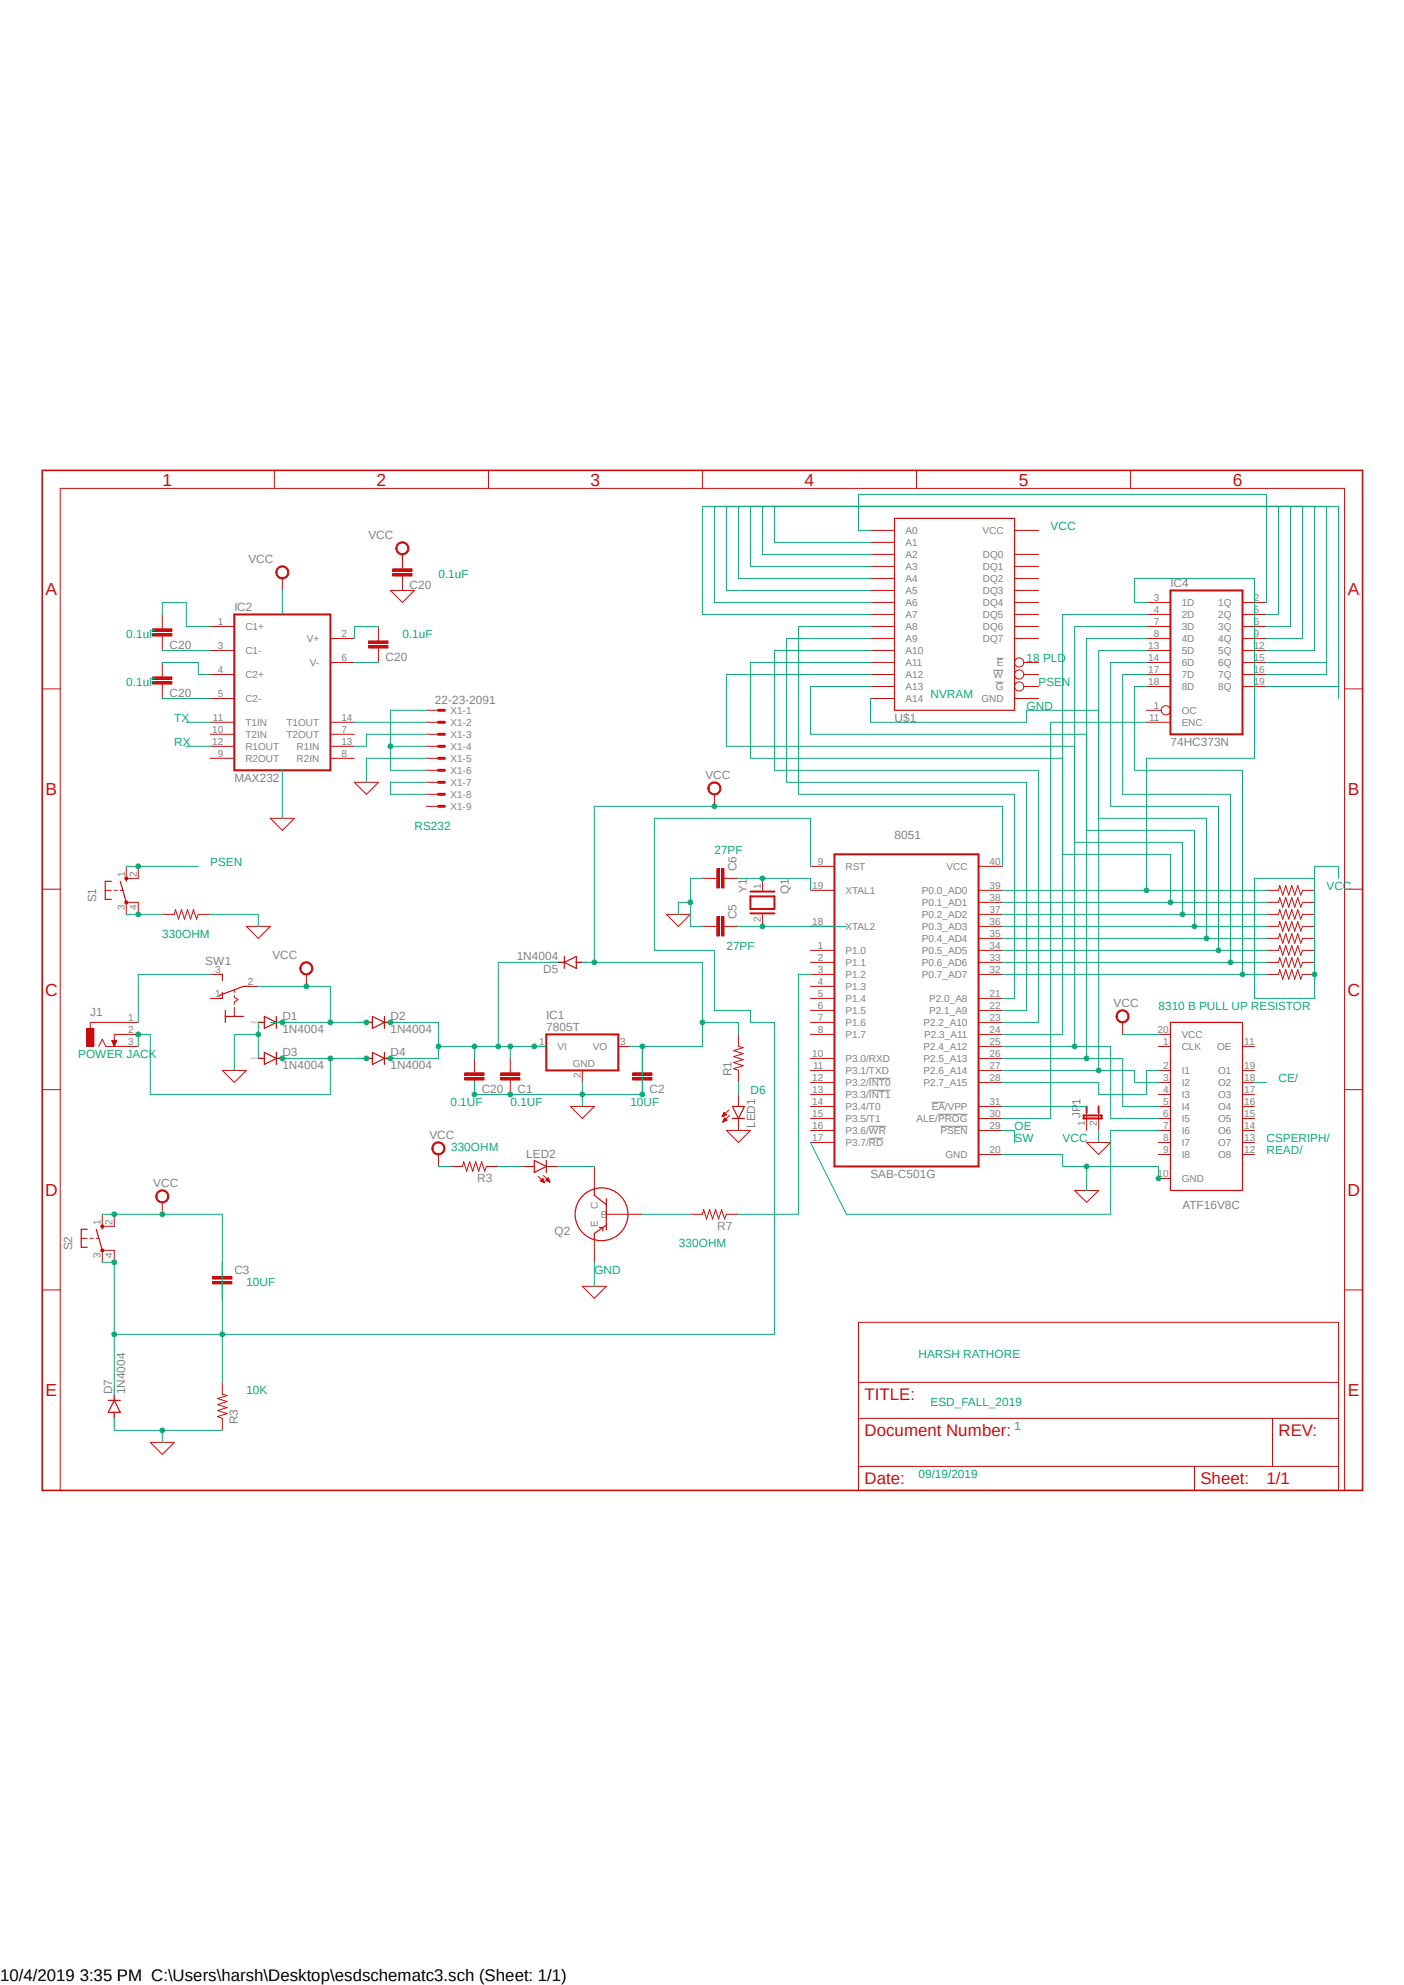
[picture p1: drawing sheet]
<svg xmlns="http://www.w3.org/2000/svg" width="297mm" height="420mm" viewBox="0 0 297 420" stroke-linecap="round" stroke-linejoin="round" font-family="sans-serif">
<defs><g id="words">
<g font-size="3.7" fill="#c90d0c">
<text x="34.4" y="102.7">1</text>
<text x="79.7" y="102.7">2</text>
<text x="124.9" y="102.7">3</text>
<text x="170.2" y="102.7">4</text>
<text x="215.5" y="102.7">5</text>
<text x="260.8" y="102.7">6</text>
<text x="9.6" y="125.9">A</text>
<text x="285.1" y="125.9">A</text>
<text x="9.6" y="168.2">B</text>
<text x="285.1" y="168.2">B</text>
<text x="9.5" y="210.6">C</text>
<text x="285" y="210.6">C</text>
<text x="9.5" y="253.1">D</text>
<text x="285" y="253.1">D</text>
<text x="9.6" y="295.4">E</text>
<text x="285.1" y="295.4">E</text>
</g>
<g font-size="3.6" fill="#c90d0c">
<text x="182.9" y="296.3">TITLE:</text>
<text x="182.9" y="303.9">Document Number:</text>
<text x="270.5" y="303.9">REV:</text>
<text x="182.9" y="314.1">Date:</text>
<text x="254" y="314.1">Sheet:</text>
<text x="267.9" y="314.1">1/1</text>
</g>
<text font-size="3.6" x="0" y="419.1">10/4/2019 3:35 PM C:\Users\harsh\Desktop\esdschematc3.sch (Sheet: 1/1)</text>
<g font-size="2.5" fill="#0dab76">
<text x="222.3" y="112.2">VCC</text>
<text x="92.8" y="122.4">0.1uF</text>
<text x="26.7" y="135.1">0.1uF</text>
<text x="85.1" y="135.1">0.1uF</text>
<text x="217.2" y="140.2">18 PLD</text>
<text x="26.7" y="145.2">0.1uF</text>
<text x="196.9" y="147.8">NVRAM</text>
<text x="219.7" y="145.2">PSEN</text>
<text x="36.9" y="152.8">TX</text>
<text x="217.2" y="150.3">GND</text>
<text x="36.9" y="157.9">RX</text>
<text x="87.7" y="175.7">RS232</text>
<text x="44.5" y="183.3">PSEN</text>
<text x="151.1" y="180.8">27PF</text>
<text x="280.6" y="188.4">VCC</text>
<text x="34.3" y="198.5">330OHM</text>
<text x="153.7" y="201.1">27PF</text>
<text x="245.1" y="213.8">8310 B PULL UP RESISTOR</text>
<text x="16.6" y="223.9">POWER JACK</text>
<text x="158.8" y="231.6">D6</text>
<text x="270.5" y="229">CE/</text>
<text x="95.3" y="234.1">0.1UF</text>
<text x="108" y="234.1">0.1UF</text>
<text x="133.4" y="234.1">10UF</text>
<text x="214.6" y="239.2">OE</text>
<text x="95.4" y="243.5">330OHM</text>
<text x="214.6" y="241.7">SW</text>
<text x="224.8" y="241.7">VCC</text>
<text x="267.9" y="244.3">READ/</text>
<text x="267.9" y="241.7">CSPERIPH/</text>
<text x="143.6" y="263.8">330OHM</text>
<text x="125.7" y="269.6">GND</text>
<text x="52.1" y="272.2">10UF</text>
<text x="194.3" y="287.4">HARSH RATHORE</text>
<text x="52.1" y="295">10K</text>
<text x="196.9" y="297.6">ESD_FALL_2019</text>
<text x="214.6" y="302.6">1</text>
<text x="194.3" y="312.8">09/19/2019</text>
</g>
<g font-size="2.5" fill="#808080">
<text x="52.5" y="119.2">VCC</text>
<text x="77.9" y="114.1">VCC</text>
<text x="86.7" y="124.5">C20</text>
<text x="247.6" y="124.3">IC4</text>
<text x="49.6" y="129.4">IC2</text>
<text x="35.9" y="137.2">C20</text>
<text x="81.6" y="139.8">C20</text>
<text x="35.9" y="147.4">C20</text>
<text x="92" y="148.9">22-23-2091</text>
<text x="189.2" y="152.8">U$1</text>
<text x="247.6" y="157.9">74HC373N</text>
<text x="49.6" y="165.5">MAX232</text>
<text x="149.2" y="164.9">VCC</text>
<text x="189.2" y="177.6">8051</text>
<text x="155.8" y="184.3" transform="rotate(-90 155.8 184.3)">C6</text>
<text x="20.4" y="190.9" transform="rotate(-90 20.4 190.9)">S1</text>
<text x="158" y="188.9" transform="rotate(-90 158 188.9)">Y1</text>
<text x="166.9" y="189.2" transform="rotate(-90 166.9 189.2)">Q1</text>
<text x="155.8" y="194.5" transform="rotate(-90 155.8 194.5)">C5</text>
<text x="57.6" y="203">VCC</text>
<text x="109.3" y="203.1">1N4004</text>
<text x="43.4" y="204.1">SW1</text>
<text x="114.9" y="205.9">D5</text>
<text x="19.1" y="215.1">J1</text>
<text x="59.7" y="215.8">D1</text>
<text x="82.6" y="215.8">D2</text>
<text x="115.6" y="215.7">IC1</text>
<text x="235.6" y="213.2">VCC</text>
<text x="59.7" y="218.6">1N4004</text>
<text x="82.6" y="218.6">1N4004</text>
<text x="115.6" y="218.2">7805T</text>
<text x="59.7" y="226.2">1N4004</text>
<text x="59.7" y="223.4">D3</text>
<text x="82.6" y="226.2">1N4004</text>
<text x="82.6" y="223.4">D4</text>
<text x="154.7" y="227.8" transform="rotate(-90 154.7 227.8)">R1</text>
<text x="101.9" y="231.2">C20</text>
<text x="109.5" y="231.2">C1</text>
<text x="137.4" y="231.2">C2</text>
<text x="159.8" y="238.7" transform="rotate(-90 159.8 238.7)">LED1</text>
<text x="228.6" y="236.6" transform="rotate(-90 228.6 236.6)">JP1</text>
<text x="90.8" y="241.1">VCC</text>
<text x="111.3" y="245">LED2</text>
<text x="32.4" y="251.3">VCC</text>
<text x="101" y="250.1">R3</text>
<text x="184.2" y="249.3">SAB-C501G</text>
<text x="250.2" y="255.7">ATF16V8C</text>
<text x="117.3" y="261.2">Q2</text>
<text x="151.7" y="260.2">R7</text>
<text x="15.3" y="264.5" transform="rotate(-90 15.3 264.5)">S2</text>
<text x="49.6" y="269.6">C3</text>
<text x="23.7" y="295" transform="rotate(-90 23.7 295)">D7</text>
<text x="26.5" y="295" transform="rotate(-90 26.5 295)">1N4004</text>
<text x="50.3" y="301.4" transform="rotate(-90 50.3 301.4)">R3</text>
</g>
<g font-size="2.1" fill="#808080">
<text x="191.6" y="113">A0</text>
<text x="207.9" y="113">VCC</text>
<text x="191.6" y="115.5">A1</text>
<text x="191.6" y="118.1">A2</text>
<text x="207.9" y="118.1">DQ0</text>
<text x="191.6" y="120.6">A3</text>
<text x="191.6" y="123.1">A4</text>
<text x="191.6" y="125.7">A5</text>
<text x="207.9" y="120.6">DQ1</text>
<text x="207.9" y="123.1">DQ2</text>
<text x="207.9" y="125.7">DQ3</text>
<text x="191.6" y="128.2">A6</text>
<text x="191.6" y="130.8">A7</text>
<text x="207.9" y="128.2">DQ4</text>
<text x="207.9" y="130.8">DQ5</text>
<text x="244.1" y="127.1">3</text>
<text x="244.1" y="129.6">4</text>
<text x="250" y="128.2">1D</text>
<text x="250" y="130.8">2D</text>
<text x="257.7" y="128.2">1Q</text>
<text x="257.7" y="130.8">2Q</text>
<text x="265.2" y="127.1">2</text>
<text x="265.2" y="129.6">5</text>
<text x="46.1" y="132.2">1</text>
<text x="46.1" y="137.2">3</text>
<text x="51.9" y="133.3">C1+</text>
<text x="64.9" y="135.8">V+</text>
<text x="72.2" y="134.7">2</text>
<text x="191.6" y="133.3">A8</text>
<text x="191.6" y="135.8">A9</text>
<text x="207.9" y="133.3">DQ6</text>
<text x="207.9" y="135.8">DQ7</text>
<text x="242.9" y="137.2">13</text>
<text x="244.1" y="132.2">7</text>
<text x="244.1" y="134.7">8</text>
<text x="250" y="133.3">3D</text>
<text x="250" y="135.8">4D</text>
<text x="257.7" y="133.3">3Q</text>
<text x="257.7" y="135.8">4Q</text>
<text x="265.2" y="132.2">6</text>
<text x="265.2" y="134.7">9</text>
<text x="265.2" y="137.2">12</text>
<text x="46.1" y="142.3">4</text>
<text x="51.9" y="138.4">C1-</text>
<text x="51.9" y="143.5">C2+</text>
<text x="65.6" y="140.9">V-</text>
<text x="72.2" y="139.8">6</text>
<text x="191.6" y="138.4">A10</text>
<text x="191.6" y="140.9">A11</text>
<text x="191.6" y="143.5">A12</text>
<text x="210.2" y="143.5">W</text>
<text x="210.9" y="140.9">E</text>
<text x="242.9" y="139.8">14</text>
<text x="242.9" y="142.3">17</text>
<text x="250" y="138.4">5D</text>
<text x="250" y="140.9">6D</text>
<text x="250" y="143.5">7D</text>
<text x="257.7" y="138.4">5Q</text>
<text x="257.7" y="140.9">6Q</text>
<text x="257.7" y="143.5">7Q</text>
<text x="265.2" y="139.8">15</text>
<text x="265.2" y="142.3">16</text>
<text x="46.1" y="147.4">5</text>
<text x="51.9" y="148.5">C2-</text>
<text x="191.6" y="146">A13</text>
<text x="191.6" y="148.5">A14</text>
<text x="207.6" y="148.5">GND</text>
<text x="210.7" y="146">G</text>
<text x="242.9" y="144.9">18</text>
<text x="244.1" y="149.9">1</text>
<text x="250" y="146">8D</text>
<text x="257.7" y="146">8Q</text>
<text x="265.2" y="144.9">19</text>
<text x="44.9" y="155">10</text>
<text x="45" y="152.5">11</text>
<text x="51.9" y="153.6">T1IN</text>
<text x="60.6" y="153.6">T1OUT</text>
<text x="72.2" y="152.5">14</text>
<text x="72.2" y="155">7</text>
<text x="95.3" y="151.1">X1-1</text>
<text x="95.3" y="153.6">X1-2</text>
<text x="243.1" y="152.5">11</text>
<text x="250" y="151.1">OC</text>
<text x="250" y="153.6">ENC</text>
<text x="44.9" y="157.6">12</text>
<text x="46.1" y="160.1">9</text>
<text x="51.9" y="156.1">T2IN</text>
<text x="51.9" y="158.7">R1OUT</text>
<text x="51.9" y="161.2">R2OUT</text>
<text x="60.6" y="156.1">T2OUT</text>
<text x="62.7" y="158.7">R1IN</text>
<text x="62.7" y="161.2">R2IN</text>
<text x="72.2" y="157.6">13</text>
<text x="72.2" y="160.1">8</text>
<text x="95.3" y="156.1">X1-3</text>
<text x="95.3" y="158.7">X1-4</text>
<text x="95.3" y="161.2">X1-5</text>
<text x="95.3" y="163.7">X1-6</text>
<text x="95.3" y="166.3">X1-7</text>
<text x="95.3" y="168.8">X1-8</text>
<text x="95.3" y="171.4">X1-9</text>
<text x="26.4" y="185.5" transform="rotate(-90 26.4 185.5)">1</text>
<text x="28.9" y="185.5" transform="rotate(-90 28.9 185.5)">2</text>
<text x="173" y="183">9</text>
<text x="178.9" y="184.1">RST</text>
<text x="200.2" y="184.1">VCC</text>
<text x="209.3" y="183">40</text>
<text x="161" y="188" transform="rotate(-90 161 188)">1</text>
<text x="171.8" y="188">19</text>
<text x="178.9" y="189.1">XTAL1</text>
<text x="195" y="189.1">P0.0_AD0</text>
<text x="195" y="191.7">P0.1_AD1</text>
<text x="209.3" y="188">39</text>
<text x="209.3" y="190.6">38</text>
<text x="26.4" y="192.5" transform="rotate(-90 26.4 192.5)">3</text>
<text x="28.9" y="192.5" transform="rotate(-90 28.9 192.5)">4</text>
<text x="161" y="195" transform="rotate(-90 161 195)">2</text>
<text x="171.8" y="195.7">18</text>
<text x="178.9" y="196.8">XTAL2</text>
<text x="195" y="194.2">P0.2_AD2</text>
<text x="195" y="196.8">P0.3_AD3</text>
<text x="209.3" y="193.1">37</text>
<text x="209.3" y="195.7">36</text>
<text x="173" y="200.7">1</text>
<text x="173" y="203.3">2</text>
<text x="178.9" y="201.8">P1.0</text>
<text x="195" y="199.3">P0.4_AD4</text>
<text x="195" y="201.8">P0.5_AD5</text>
<text x="209.3" y="198.2">35</text>
<text x="209.3" y="200.7">34</text>
<text x="209.3" y="203.3">33</text>
<text x="45.5" y="205.8">3</text>
<text x="52.5" y="208.4">2</text>
<text x="173" y="205.8">3</text>
<text x="173" y="208.4">4</text>
<text x="178.9" y="204.4">P1.1</text>
<text x="178.9" y="206.9">P1.2</text>
<text x="178.9" y="209.5">P1.3</text>
<text x="195" y="204.4">P0.6_AD6</text>
<text x="195" y="206.9">P0.7_AD7</text>
<text x="209.3" y="205.8">32</text>
<text x="27.1" y="215.9">1</text>
<text x="45.5" y="210.9">1</text>
<text x="173" y="210.9">5</text>
<text x="173" y="213.4">6</text>
<text x="173" y="215.9">7</text>
<text x="178.9" y="212">P1.4</text>
<text x="178.9" y="214.5">P1.5</text>
<text x="196.6" y="212">P2.0_A8</text>
<text x="196.6" y="214.5">P2.1_A9</text>
<text x="209.3" y="210.9">21</text>
<text x="209.3" y="213.4">22</text>
<text x="209.3" y="215.9">23</text>
<text x="27.1" y="218.5">2</text>
<text x="27.1" y="221">3</text>
<text x="114" y="221">1</text>
<text x="131.2" y="221">3</text>
<text x="173" y="218.5">8</text>
<text x="178.9" y="217.1">P1.6</text>
<text x="178.9" y="219.6">P1.7</text>
<text x="195.4" y="217.1">P2.2_A10</text>
<text x="195.5" y="219.6">P2.3_A11</text>
<text x="209.3" y="218.5">24</text>
<text x="209.3" y="221">25</text>
<text x="244.9" y="218.5">20</text>
<text x="246.1" y="221">1</text>
<text x="250" y="219.6">VCC</text>
<text x="263.2" y="221">11</text>
<text x="117.9" y="222.2">VI</text>
<text x="121.2" y="225.7">GND</text>
<text x="125.4" y="222.2">VO</text>
<text x="171.8" y="223.6">10</text>
<text x="172" y="226.1">11</text>
<text x="178.9" y="224.7">P3.0/RXD</text>
<text x="178.9" y="227.2">P3.1/TXD</text>
<text x="195.4" y="222.2">P2.4_A12</text>
<text x="195.4" y="224.7">P2.5_A13</text>
<text x="195.4" y="227.2">P2.6_A14</text>
<text x="209.3" y="223.6">26</text>
<text x="209.3" y="226.1">27</text>
<text x="246.1" y="226.1">2</text>
<text x="250" y="222.2">CLK</text>
<text x="250" y="227.2">I1</text>
<text x="257.5" y="222.2">OE</text>
<text x="257.7" y="227.2">O1</text>
<text x="263.2" y="226.1">19</text>
<text x="122.9" y="228" transform="rotate(-90 122.9 228)">2</text>
<text x="171.8" y="228.6">12</text>
<text x="171.8" y="231.2">13</text>
<text x="171.8" y="233.7">14</text>
<text x="178.9" y="229.8">P3.2/INT0</text>
<text x="178.9" y="232.3">P3.3/INT1</text>
<text x="195.4" y="229.8">P2.7_A15</text>
<text x="209.3" y="233.7">31</text>
<text x="209.3" y="228.6">28</text>
<text x="246.1" y="228.6">3</text>
<text x="246.1" y="231.2">4</text>
<text x="246.1" y="233.7">5</text>
<text x="250" y="229.8">I2</text>
<text x="250" y="232.3">I3</text>
<text x="257.7" y="229.8">O2</text>
<text x="257.7" y="232.3">O3</text>
<text x="263.2" y="228.6">18</text>
<text x="263.2" y="231.2">17</text>
<text x="263.2" y="233.7">16</text>
<text x="171.8" y="236.3">15</text>
<text x="171.8" y="238.8">16</text>
<text x="178.9" y="234.9">P3.4/T0</text>
<text x="178.9" y="237.4">P3.5/T1</text>
<text x="178.9" y="239.9">P3.6/WR</text>
<text x="193.9" y="237.4">ALE/PROG</text>
<text x="197.1" y="234.9">EA/VPP</text>
<text x="199" y="239.9">PSEN</text>
<text x="209.3" y="236.3">30</text>
<text x="209.3" y="238.8">29</text>
<text x="229.5" y="238.2" transform="rotate(-90 229.5 238.2)">1</text>
<text x="232" y="238.2" transform="rotate(-90 232 238.2)">2</text>
<text x="246.1" y="236.3">6</text>
<text x="246.1" y="238.8">7</text>
<text x="250" y="234.9">I4</text>
<text x="250" y="237.4">I5</text>
<text x="250" y="239.9">I6</text>
<text x="257.7" y="234.9">O4</text>
<text x="257.7" y="237.4">O5</text>
<text x="257.7" y="239.9">O6</text>
<text x="263.2" y="236.3">15</text>
<text x="263.2" y="238.8">14</text>
<text x="171.8" y="241.3">17</text>
<text x="178.9" y="242.5">P3.7/RD</text>
<text x="200" y="245">GND</text>
<text x="209.3" y="243.9">20</text>
<text x="246.1" y="241.3">8</text>
<text x="246.1" y="243.9">9</text>
<text x="250" y="242.5">I7</text>
<text x="250" y="245">I8</text>
<text x="257.7" y="242.5">O7</text>
<text x="257.7" y="245">O8</text>
<text x="263.2" y="241.3">13</text>
<text x="263.2" y="243.9">12</text>
<text x="244.9" y="249">10</text>
<text x="250" y="250.1">GND</text>
<text x="126.5" y="255.7" transform="rotate(-90 126.5 255.7)">C</text>
<text x="127.1" y="257.7">B</text>
<text x="21.3" y="259.1" transform="rotate(-90 21.3 259.1)">1</text>
<text x="23.8" y="259.1" transform="rotate(-90 23.8 259.1)">2</text>
<text x="126.5" y="259.7" transform="rotate(-90 126.5 259.7)">E</text>
<text x="21.3" y="266.1" transform="rotate(-90 21.3 266.1)">3</text>
<text x="23.8" y="266.1" transform="rotate(-90 23.8 266.1)">4</text>
</g>
<g font-size=".6" fill="#ffba08">
<text x="116.5" y="203.8">SpiceOrder 2</text>
<text x="121.6" y="203.8">SpiceOrder 1</text>
<text x="53" y="216.5">SpiceOrder 1</text>
<text x="58.1" y="216.5">SpiceOrder 2</text>
<text x="75.9" y="216.5">SpiceOrder 1</text>
<text x="81" y="216.5">SpiceOrder 2</text>
<text x="53" y="224.2">SpiceOrder 1</text>
<text x="58.1" y="224.2">SpiceOrder 2</text>
<text x="75.9" y="224.2">SpiceOrder 1</text>
<text x="81" y="224.2">SpiceOrder 2</text>
<text x="24.4" y="296.6" transform="rotate(-90 24.4 296.6)">SpiceOrder 2</text>
<text x="24.4" y="301.7" transform="rotate(-90 24.4 301.7)">SpiceOrder 1</text>
</g>
</g></defs>
<path d="M8.4 99.2l280.2 216.7M288.6 99.2l-280.2 216.7" fill="none" stroke="#fff" stroke-width=".21"/>
<path d="M210.9 139.3h1.4M210.1 141.8h2.2M210.6 144.4h1.7M183.8 238.3h3.7M183.8 228.1h4.6M183.8 230.7h4.6M197.1 233.2h2.8M198.5 235.8h6.2M199 238.3h5.7M183.8 240.8h3.1" fill="none" stroke="#808080" stroke-width=".21"/>
<g fill="none" stroke="#c90d0c" stroke-width=".25">
<path d="M46.4 206.2h.6v1.2M47 210v1.2h-.6M47.7 213.8v2.5M47.7 215.1h3.8M52.7 208.7h-1.2l-5.1 1.9M54.7 216.3h1.2M55.9 215.1l2.6 1.2-2.6 1.3zM58.5 215.1v2.5M58.5 216.3h1.2M77.5 216.3h1.3M78.8 215.1l2.5 1.2-2.5 1.3zM81.3 216.3h1.3"/>
<path d="M81.3 215.1v2.5M54.7 223.9h1.2M55.9 222.7l2.6 1.2-2.6 1.3zM58.5 222.7v2.5M58.5 223.9h1.2"/>
</g>
<path d="M26.7 216.3h-7.6v1.3M26.7 218.9h-2.5v2.5M44.5 206.2h2.5M44.5 211.2h2.5M49.6 209.3v.7M49.6 210.6v.4l.7 .5-.7 .5v.5M49.6 213.1v2M52.1 208.7h2.6M20.9 221.4l.7-1.5 .8 1.5h4.3M47 226.5h5.1l-2.5 2.5z" fill="none" stroke="#c90d0c" stroke-width=".21"/>
<path d="M18.3 217.6h1.6v3.8h-1.6z" fill-rule="evenodd" fill="#c90d0c"/>
<g fill="none" stroke="#c90d0c" stroke-width=".21">
<path d="M171.4 188.4h5.1M171.4 196h5.1M171.4 183.3h5.1M207 188.4h5.1M207 190.9h5.1M207 193.5h5.1M207 196h5.1M207 198.5h5.1M207 183.3h5.1M18.3 217.6h1.6v3.8h-1.6zM26.7 216.3h2.6M26.7 218.9h2.6"/>
<path d="M156.2 218.9v2.5l1 .3-2 .6 2 .6-2 .7 2 .6-2 .6 2 .7-2 .6 1 .4v2.5M171.4 216.3h5.1M171.4 218.9h5.1M171.4 201.1h5.1M171.4 203.6h5.1M171.4 206.2h5.1M171.4 211.2h5.1M171.4 213.8h5.1M171.4 208.7h5.1M207 216.3h5.1M207 218.9h5.1M207 201.1h5.1"/>
<path d="M207 203.6h5.1M207 206.2h5.1M207 211.2h5.1M207 213.8h5.1M23.7 220.1h1l-.5 1.3zM23.7 220.2h1M23.7 220.3h.9M23.8 220.4h.8M23.8 220.5h.7M23.9 220.7h.6M23.9 220.6h.6M23.9 220.8h.5"/>
<path d="M24 220.9h.4M24 220.9h.3M24 221.1h.3M24.1 221.2h.2M24.1 221.1h.2M24.1 221.3h.1M26.7 221.4h2.6M113 221.4h2.6M123.2 226.5v2.5M130.8 221.4h2.5M152.8 236.2h.1M152.8 236.1h.2"/>
<path d="M152.9 236.1h.3M152.9 236h.5M153 235.9h.6M153 237.3h.1M153 235.8h.6M153 237.2h.3M153 235.7h.5M153 237.1h.5M153.1 235.6h.3M153.1 235.5h.2M153.1 237h.7M153.1 235.5h.1"/>
<path d="M153.1 236.9h.7M153.2 235.4l.5 .5-.9 .4zM153.2 236.9h.5M153.2 236.8h.3M153.2 236.7h.3M153.2 236.6h.2M153.3 236.5l.5 .5-.9 .4zM154.2 234.9l-1.4 1.4M154.3 236l-1.4 1.4M156.2 231.6v2.5M156.2 236.6v2.6M171.4 236.6h5.1"/>
<path d="M171.4 234.1h5.1M171.4 239.2h5.1M171.4 223.9h5.1M171.4 226.5h5.1M171.4 229h5.1M171.4 231.6h5.1M207 221.4h5.1M207 236.6h5.1M207 234.1h5.1M207 239.2h5.1M207 223.9h5.1M207 226.5h5.1"/>
<path d="M207 229h5.1M171.4 241.7h5.1M207 244.3h5.1M47 269.6v.5M47 271.7v.5M47 292.5v2.5l1 .3-2 .6 2 .6-2 .7 2 .6-2 .6 2 .7-2 .6 1 .4v2.5"/>
</g>
<path d="M77.5 223.9h1.3M78.8 222.7l2.5 1.2-2.5 1.3zM81.3 222.7v2.5M81.3 223.9h1.3M154.9 234.1h2.6l-1.3 2.5zM154.9 236.6h2.6" fill="none" stroke="#c90d0c" stroke-width=".25"/>
<path d="M176.5 180.8h30.5v66h-30.5zM115.6 218.9h15.2v7.6h-15.2z" fill="none" stroke="#c90d0c" stroke-width=".42"/>
<path d="M45 270.1h4.1v.5h-4.1z" fill-rule="evenodd" fill="#c90d0c"/>
<path d="M45 270.1h4.1v.5h-4.1z" fill="none" stroke="#c90d0c" stroke-width=".21"/>
<path d="M45 271.1h4.1v.6h-4.1z" fill-rule="evenodd" fill="#c90d0c"/>
<path d="M100.4 226.5v.5M100.4 228.5v.5M45 271.1h4.1v.6h-4.1zM47 267.1v2.5M47 272.2v2.5" fill="none" stroke="#c90d0c" stroke-width=".21"/>
<path d="M22.9 296.3h2.5M24.2 296.3l1.2 2.5h-2.5zM24.2 295v1.3M24.2 298.8v1.3" fill="none" stroke="#c90d0c" stroke-width=".25"/>
<path d="M98.3 227h4.1v.5h-4.1z" fill-rule="evenodd" fill="#c90d0c"/>
<path d="M98.3 227h4.1v.5h-4.1z" fill="none" stroke="#c90d0c" stroke-width=".21"/>
<path d="M98.3 228h4.1v.5h-4.1z" fill-rule="evenodd" fill="#c90d0c"/>
<path d="M98.3 228h4.1v.5h-4.1zM100.4 223.9v2.6M100.4 229v2.6M107.9 226.5v.5M107.9 228.5v.5" fill="none" stroke="#c90d0c" stroke-width=".21"/>
<path d="M105.9 227h4.1v.5h-4.1z" fill-rule="evenodd" fill="#c90d0c"/>
<path d="M105.9 227h4.1v.5h-4.1z" fill="none" stroke="#c90d0c" stroke-width=".21"/>
<path d="M105.9 228h4.1v.5h-4.1z" fill-rule="evenodd" fill="#c90d0c"/>
<path d="M105.9 228h4.1v.5h-4.1zM107.9 223.9v2.6M107.9 229v2.6M135.9 226.5v.5M135.9 228.5v.5" fill="none" stroke="#c90d0c" stroke-width=".21"/>
<path d="M133.9 227h4v.5h-4z" fill-rule="evenodd" fill="#c90d0c"/>
<path d="M133.9 227h4v.5h-4z" fill="none" stroke="#c90d0c" stroke-width=".21"/>
<path d="M133.9 228h4v.5h-4z" fill-rule="evenodd" fill="#c90d0c"/>
<path d="M133.9 228h4v.5h-4zM135.9 223.9v2.6M135.9 229v2.6M31.8 305.2h5.1l-2.6 2.5z" fill="none" stroke="#c90d0c" stroke-width=".21"/>
<path d="M118.1 203.6h1.3M119.4 203.6l2.5-1.2v2.5zM119.4 202.4v2.5M121.9 203.6h1.3" fill="none" stroke="#c90d0c" stroke-width=".25"/>
<path d="M33.3 252.2a1.4 1.4 0 0 1 2.2 .2 1.4 1.4 0 0 1-.8 2.1 1.4 1.4 0 0 1-1.8-1.3h.3a1.13 1.13 0 0 1 1.5-1.2 1.13 1.13 0 0 1 .4 1.9 1.13 1.13 0 0 1-1.8-.4l-.1-.3h-.3z" fill-rule="evenodd" fill="#c90d0c"/>
<path d="M33.3 252.2a1.4 1.4 0 0 1 2.2 .2 1.4 1.4 0 0 1-.8 2.1 1.4 1.4 0 0 1-1.8-1.3h.3a1.13 1.13 0 0 1 1.5-1.2 1.13 1.13 0 0 1 .4 1.9 1.13 1.13 0 0 1-1.8-.4l-.1-.3h-.3zM34.3 254.4v2.5" fill="none" stroke="#c90d0c" stroke-width=".21"/>
<path d="M63.8 204a1.39 1.39 0 0 1 2.2 .2 1.39 1.39 0 0 1-.8 2.1 1.39 1.39 0 0 1-1.8-1.4h.3a1.15 1.15 0 0 1 1.6-1 1.15 1.15 0 0 1 .2 1.9 1.15 1.15 0 0 1-1.8-.5v-.4h-.3z" fill-rule="evenodd" fill="#c90d0c"/>
<path d="M151.1 196h.5M153.2 196h.5M63.8 204a1.39 1.39 0 0 1 2.2 .2 1.39 1.39 0 0 1-.8 2.1 1.39 1.39 0 0 1-1.8-1.4h.3a1.15 1.15 0 0 1 1.6-1 1.15 1.15 0 0 1 .2 1.9 1.15 1.15 0 0 1-1.8-.5v-.4h-.3zM64.8 206.2v2.5" fill="none" stroke="#c90d0c" stroke-width=".21"/>
<path d="M151.6 194h.5v4h-.5z" fill-rule="evenodd" fill="#c90d0c"/>
<path d="M151.6 194h.5v4h-.5z" fill="none" stroke="#c90d0c" stroke-width=".21"/>
<path d="M152.7 194h.5v4h-.5z" fill-rule="evenodd" fill="#c90d0c"/>
<g fill="none" stroke="#c90d0c" stroke-width=".21">
<path d="M141 193.5h5l-2.5 2.5zM148.6 196h2.5M152.7 194h.5v4h-.5zM153.7 196h2.5M245.1 218.9h2.5M245.1 221.4h2.5M245.1 226.5h2.5M245.1 229h2.5M245.1 231.6h2.5M245.1 234.1h2.5M245.1 236.6h2.5M245.1 239.2h2.5"/>
<path d="M262.8 221.4h2.6M262.8 226.5h2.6M262.8 229h2.6M262.8 231.6h2.6M262.8 234.1h2.6M262.8 236.6h2.6M262.8 239.2h2.6M227.3 251.9h5.1l-2.5 2.5zM245.1 241.7h2.5M245.1 244.3h2.5M245.1 249.3h2.5M262.8 241.7h2.6"/>
<path d="M262.8 244.3h2.6"/>
</g>
<path d="M247.6 216.3h15.2v35.6h-15.2z" fill="none" stroke="#c90d0c" stroke-width=".25"/>
<path d="M150.1 165.9a1.4 1.4 0 0 1 2.2 .2 1.4 1.4 0 0 1-.8 2.1 1.4 1.4 0 0 1-1.8-1.4h.3a1.15 1.15 0 0 1 1.6-1.1 1.15 1.15 0 0 1 .4 1.9 1.15 1.15 0 0 1-1.9-.4l-.1-.4h-.3z" fill-rule="evenodd" fill="#c90d0c"/>
<g fill="none" stroke="#c90d0c" stroke-width=".21">
<path d="M58 99.5v3.8M103.3 99.5v3.8M148.6 99.5v3.8M193.9 99.5v3.8M239.1 99.5v3.8M242.5 127.5h5.1M242.5 130h5.1M242.5 132.5h5.1M242.5 135.1h5.1M242.5 137.6h5.1M262.8 127.5h5.1M262.8 130h5.1"/>
<path d="M262.8 132.5h5.1M262.8 135.1h5.1M262.8 137.6h5.1M8.9 145.8h3.8M242.5 150.3h3.2M242.5 152.8h5.1M242.5 140.2h5.1M242.5 142.7h5.1M242.5 145.2h5.1M262.8 140.2h5.1M262.8 142.7h5.1M262.8 145.2h5.1"/>
<path d="M284.4 145.8h3.8M150.1 165.9a1.4 1.4 0 0 1 2.2 .2 1.4 1.4 0 0 1-.8 2.1 1.4 1.4 0 0 1-1.8-1.4h.3a1.15 1.15 0 0 1 1.6-1.1 1.15 1.15 0 0 1 .4 1.9 1.15 1.15 0 0 1-1.9-.4l-.1-.4h-.3zM151.1 168.1v2.5M8.9 188.1h3.8M151.1 185.8h.5M153.2 185.8h.5M161.3 185.8v2.6M161.3 193.5v2.5M267.9 188.4h2.6l.2-1 .7 2 .6-2 .6 2 .7-2 .6 2 .6-2 .7 2 .3-1h2.6M267.9 190.9h2.6l.2-1 .7 2 .6-2 .6 2 .7-2 .6 2 .6-2 .7 2 .3-1h2.6M267.9 193.5h2.6l.2-1.1 .7 2.1 .6-2.1 .6 2.1 .7-2.1 .6 2.1 .6-2.1 .7 2.1 .3-1h2.6M267.9 196h2.6l.2-1 .7 2 .6-2 .6 2 .7-2 .6 2 .6-2 .7 2 .3-1h2.6"/>
<path d="M267.9 198.5h2.6l.2-1 .7 2.1 .6-2.1 .6 2.1 .7-2.1 .6 2.1 .6-2.1 .7 2.1 .3-1.1h2.6M284.4 188.1h3.8M267.9 201.1h2.6l.2-1 .7 2 .6-2 .6 2 .7-2 .6 2 .6-2 .7 2 .3-1h2.6M267.9 203.6h2.6l.2-1 .7 2 .6-2 .6 2 .7-2 .6 2 .6-2 .7 2 .3-1h2.6M267.9 206.2h2.6l.2-1.1 .7 2.1 .6-2.1 .6 2.1 .7-2.1 .6 2.1 .6-2.1 .7 2.1 .3-1h2.6M8.9 230.5h3.8M120.6 234.1h5.1l-2.5 2.5zM153.7 239.2h5l-2.5 2.5zM284.4 230.5h3.8M8.9 272.9h3.8M181.6 279.8h101.6v35.5h-101.6zM284.4 272.9h3.8"/>
<path d="M181.6 292.5h101.6M12.7 315.3v-212h271.7v212M181.6 300.1h101.6M181.6 310.3h101.6M252.7 310.3v5M269.2 300.1v10.2"/>
<circle cx="246.6" cy="150.3" r=".98"/>
</g>
<path d="M247.6 124.9h15.2v30.5h-15.2zM158.7 189.7h5.1v2.6h-5.1zM158.7 193.3h5.1M158.7 188.6h5.1" fill="none" stroke="#c90d0c" stroke-width=".42"/>
<path d="M8.9 99.5h279.3v215.8h-279.3z" fill="none" stroke="#c90d0c" stroke-width=".34"/>
<path d="M151.6 183.8h.5v4.1h-.5z" fill-rule="evenodd" fill="#c90d0c"/>
<path d="M151.6 183.8h.5v4.1h-.5z" fill="none" stroke="#c90d0c" stroke-width=".21"/>
<path d="M152.7 183.8h.5v4.1h-.5z" fill-rule="evenodd" fill="#c90d0c"/>
<path d="M148.6 185.8h2.5M152.7 183.8h.5v4.1h-.5zM153.7 185.8h2.5M21.6 259.5h2.6M17.2 262h1.3M19.1 262h.6M20.4 262h.6M21.6 264.5h2.6" fill="none" stroke="#c90d0c" stroke-width=".21"/>
<path d="M21.6 259.5v.6M18.5 260.1h-1.3v3.8h1.3M20.4 260.1l1.2 4.4" fill="none" stroke="#c90d0c" stroke-width=".25"/>
<path d="M21.4 264.3h.5v.5h-.5l-.1-.3z" fill-rule="evenodd" fill="#c90d0c"/>
<path d="M21.4 264.3h.5v.5h-.5l-.1-.3z" fill="none" stroke="#c90d0c" stroke-width=".21"/>
<path d="M21.4 259.2h.5v.5h-.5l-.1-.2z" fill-rule="evenodd" fill="#c90d0c"/>
<g fill="none" stroke="#c90d0c" stroke-width=".21">
<path d="M184.1 112.2h5.1M184.1 114.8h5.1M184.1 117.3h5.1M184.1 119.8h5.1M214.6 112.2h5.1M214.6 117.3h5.1M214.6 119.8h5.1M44.5 132.5h5.1M44.5 137.6h5.1M69.9 135.1h5.1M184.1 122.4h5.1M184.1 124.9h5.1"/>
<path d="M184.1 127.5h5.1M184.1 130h5.1M184.1 132.5h5.1M184.1 135.1h5.1M184.1 137.6h5.1M214.6 122.4h5.1M214.6 124.9h5.1M214.6 127.5h5.1M214.6 130h5.1M214.6 132.5h5.1M214.6 135.1h5.1M44.5 142.7h5.1"/>
<path d="M44.5 147.8h5.1M44.5 152.8h5.1M44.5 155.4h5.1M44.5 157.9h5.1M69.9 140.2h5.1M69.9 152.8h5.1M69.9 155.4h5.1M69.9 157.9h5.1M184.1 140.2h5.1M184.1 142.7h5.1M184.1 145.2h5.1M184.1 147.8h5.1"/>
<path d="M214.6 147.8h5.1M216.6 140.2h3.1M216.6 142.7h3.1M216.6 145.2h3.1M44.5 160.4h5.1M69.9 160.4h5.1M21.4 259.2h.5v.5h-.5l-.1-.2zM21.6 256.9v2.6M24.2 256.9v2.6M95.3 246.8h2.5l.3-1 .6 2 .7-2 .6 2 .6-2 .7 2 .6-2 .6 2 .4-1h2.5M110.5 246.8h2.5M113.8 248.8l1.4 1.4"/>
<path d="M114.3 249.9l.9 .3M114.3 249.9l.5-.6 .4 .9M114.3 249.9h.8M114.4 249.7h.6M114.5 249.9h.6M114.5 249.6h.5M114.6 249.6h.3M114.7 249.5h.2M114.7 250h.4M114.8 249.4h.1M114.9 248.7l1.4 1.4M114.9 250.1h.2"/>
<path d="M115.1 250.2h.1M115.5 249.7h.7M115.5 249.6h.7M115.6 246.8h2.5M115.6 249.6h.5M115.7 249.5h.4M115.7 249.9h.5M115.8 249.4h.2M115.9 249.3h.1M116 249.9h.3M116 249.2l-.6 .5 .9 .4M116 249.2l.3 .9"/>
<path d="M116 249.2h.1M116.2 250h.1M21.6 264.5v2.6M24.2 264.5v2.6"/>
<circle cx="215.6" cy="142.7" r=".98"/>
<circle cx="215.6" cy="140.2" r=".98"/>
<circle cx="215.6" cy="145.2" r=".98"/>
</g>
<path d="M189.2 109.7h25.4v40.6h-25.4zM113 245.5l2.6 1.3-2.6 1.3zM115.6 245.5v2.6" fill="none" stroke="#c90d0c" stroke-width=".25"/>
<path d="M49.6 130h20.3v33h-20.3z" fill="none" stroke="#c90d0c" stroke-width=".42"/>
<path d="M58.7 120.2a1.39 1.39 0 0 1 2.2 .2 1.39 1.39 0 0 1-.8 2.1 1.39 1.39 0 0 1-1.8-1.4h.3a1.15 1.15 0 0 1 1.7-.9 1.15 1.15 0 0 1 .2 1.9 1.15 1.15 0 0 1-1.9-.6v-.4h-.3z" fill-rule="evenodd" fill="#c90d0c"/>
<path d="M34.3 132.5v.6M34.3 134.6v.5M58.7 120.2a1.39 1.39 0 0 1 2.2 .2 1.39 1.39 0 0 1-.8 2.1 1.39 1.39 0 0 1-1.8-1.4h.3a1.15 1.15 0 0 1 1.7-.9 1.15 1.15 0 0 1 .2 1.9 1.15 1.15 0 0 1-1.9-.6v-.4h-.3zM59.7 122.4v2.5M57.2 173.1h5.1l-2.6 2.6z" fill="none" stroke="#c90d0c" stroke-width=".21"/>
<path d="M32.3 133.1h4.1v.5h-4.1z" fill-rule="evenodd" fill="#c90d0c"/>
<path d="M32.3 133.1h4.1v.5h-4.1z" fill="none" stroke="#c90d0c" stroke-width=".21"/>
<path d="M32.3 134.1h4.1v.5h-4.1z" fill-rule="evenodd" fill="#c90d0c"/>
<path d="M32.3 134.1h4.1v.5h-4.1zM34.3 130v2.5M34.3 135.1v2.5M34.3 142.7v.5M34.3 144.7v.5" fill="none" stroke="#c90d0c" stroke-width=".21"/>
<path d="M32.3 143.2h4.1v.5h-4.1z" fill-rule="evenodd" fill="#c90d0c"/>
<path d="M32.3 143.2h4.1v.5h-4.1z" fill="none" stroke="#c90d0c" stroke-width=".21"/>
<path d="M32.3 144.2h4.1v.5h-4.1z" fill-rule="evenodd" fill="#c90d0c"/>
<path d="M80.1 135.1v.5M80.1 137.1v.5M32.3 144.2h4.1v.5h-4.1zM34.3 140.2v2.5M34.3 145.2v2.6" fill="none" stroke="#c90d0c" stroke-width=".21"/>
<path d="M78 135.6h4.1v.5h-4.1z" fill-rule="evenodd" fill="#c90d0c"/>
<path d="M78 135.6h4.1v.5h-4.1z" fill="none" stroke="#c90d0c" stroke-width=".21"/>
<path d="M78 136.6h4.1v.5h-4.1z" fill-rule="evenodd" fill="#c90d0c"/>
<g fill="none" stroke="#c90d0c" stroke-width=".21">
<path d="M78 136.6h4.1v.5h-4.1zM80.1 132.5v2.6M80.1 137.6v2.6M90.2 150.3h2.6M90.2 152.8h2.6M90.2 155.4h2.6M90.2 157.9h2.6M75 165.5h5.1l-2.6 2.6zM90.2 160.4h2.6M90.2 163h2.6M90.2 165.5h2.6M90.2 168.1h2.6"/>
<path d="M90.2 170.6h2.6M125.7 246.8v5.1M128.3 256.9h7.6M146 256.9h2.6l.2-1 .7 2 .6-2 .6 2 .7-2 .6 2 .7-2 .6 2 .4-1h2.5M125.7 262v5.1"/>
</g>
<path d="M92.8 150.3h1.2M92.8 152.8h1.2M92.8 155.4h1.2M92.8 157.9h1.2M92.8 160.4h1.2M92.8 163h1.2M92.8 165.5h1.2M92.8 168.1h1.2M92.8 170.6h1.2" fill="none" stroke="#c90d0c" stroke-width=".64"/>
<g fill="none" stroke="#c90d0c" stroke-width=".25">
<path d="M125.7 251.6v1.3l2.6 2M126.7 259.7h.8v.8M128.3 253.6v6.6M128.3 259.2l-2.6 1.8v1.3"/>
<circle cx="127.3" cy="256.9" r="5.6"/>
</g>
<path d="M91.7 242.1a1.41 1.41 0 0 1 2.2 0 1.41 1.41 0 0 1-.7 2.2 1.41 1.41 0 0 1-1.8-1.3h.2a1.14 1.14 0 0 1 1.5-1.1 1.14 1.14 0 0 1 .6 1.7 1.14 1.14 0 0 1-1.8 .1l-.3-.7h-.2z" fill-rule="evenodd" fill="#c90d0c"/>
<path d="M22.3 188.4h1.2M24.2 188.4h.6M25.4 188.4h.7M26.7 185.8h2.6M26.7 190.9h2.6M91.7 242.1a1.41 1.41 0 0 1 2.2 0 1.41 1.41 0 0 1-.7 2.2 1.41 1.41 0 0 1-1.8-1.3h.2a1.14 1.14 0 0 1 1.5-1.1 1.14 1.14 0 0 1 .6 1.7 1.14 1.14 0 0 1-1.8 .1l-.3-.7h-.2zM92.8 244.3v2.5M123.2 272.2h5.1l-2.6 2.5z" fill="none" stroke="#c90d0c" stroke-width=".21"/>
<path d="M23.5 186.5h-1.2v3.8h1.2M25.4 186.5l1.3 4.4M26.7 185.8v.7" fill="none" stroke="#c90d0c" stroke-width=".25"/>
<path d="M26.5 190.7l.2-.1 .3 .1v.5h-.5l-.1-.3z" fill-rule="evenodd" fill="#c90d0c"/>
<path d="M26.5 190.7l.2-.1 .3 .1v.5h-.5l-.1-.3z" fill="none" stroke="#c90d0c" stroke-width=".21"/>
<path d="M26.5 185.6l.2-.1 .3 .1v.5h-.5l-.1-.3z" fill-rule="evenodd" fill="#c90d0c"/>
<path d="M26.5 185.6l.2-.1 .3 .1v.5h-.5l-.1-.3zM26.7 183.3v2.5M26.7 190.9v2.6M29.3 183.3v2.5M29.3 190.9v2.6M34.3 193.5h2.6l.2-1.1 .7 2.1 .6-2.1 .6 2.1 .7-2.1 .6 2.1 .6-2.1 .7 2.1 .4-1h2.5M52.1 196h5.1l-2.5 2.5z" fill="none" stroke="#c90d0c" stroke-width=".21"/>
<path d="M236.4 214.2a1.4 1.4 0 0 1 2.2 0 1.4 1.4 0 0 1-.7 2.2 1.4 1.4 0 0 1-1.8-1.3h.2a1.15 1.15 0 0 1 1.7-1 1.15 1.15 0 0 1 .2 1.9 1.15 1.15 0 0 1-1.8-.6l-.1-.3h-.2z" fill-rule="evenodd" fill="#c90d0c"/>
<path d="M85.1 119.8v.6M85.1 121.9v.5M236.4 214.2a1.4 1.4 0 0 1 2.2 0 1.4 1.4 0 0 1-.7 2.2 1.4 1.4 0 0 1-1.8-1.3h.2a1.15 1.15 0 0 1 1.7-1 1.15 1.15 0 0 1 .2 1.9 1.15 1.15 0 0 1-1.8-.6l-.1-.3h-.2zM237.5 216.3v2.6M229.9 235.4v3.8M232.4 235.4v3.8M229.9 241.7h5l-2.5 2.6z" fill="none" stroke="#c90d0c" stroke-width=".21"/>
<path d="M229.2 236h3.8v.6h-3.8zM229.9 234.1v1.3M232.4 234.1v1.3" fill="none" stroke="#c90d0c" stroke-width=".42"/>
<path d="M83.1 120.4h4.1v.5h-4.1z" fill-rule="evenodd" fill="#c90d0c"/>
<path d="M83.1 120.4h4.1v.5h-4.1z" fill="none" stroke="#c90d0c" stroke-width=".21"/>
<path d="M83.1 121.4h4.1v.5h-4.1z" fill-rule="evenodd" fill="#c90d0c"/>
<path d="M85.1 117.3v2.5M83.1 121.4h4.1v.5h-4.1zM85.1 122.4v2.5" fill="none" stroke="#c90d0c" stroke-width=".21"/>
<path d="M84 115.1a1.4 1.4 0 0 1 2.3 .1 1.4 1.4 0 0 1-.7 2.1 1.4 1.4 0 0 1-1.9-1.3h.3a1.15 1.15 0 0 1 1.7-.9 1.15 1.15 0 0 1 .2 1.9 1.15 1.15 0 0 1-1.9-.6v-.4h-.3z" fill-rule="evenodd" fill="#c90d0c"/>
<path d="M84 115.1a1.4 1.4 0 0 1 2.3 .1 1.4 1.4 0 0 1-.7 2.1 1.4 1.4 0 0 1-1.9-1.3h.3a1.15 1.15 0 0 1 1.7-.9 1.15 1.15 0 0 1 .2 1.9 1.15 1.15 0 0 1-1.9-.6v-.4h-.3zM85.1 117.3v2.5M82.6 124.9h5.1l-2.6 2.6z" fill="none" stroke="#c90d0c" stroke-width=".21"/>
<path d="M29.3 218.9h2.5v12.7h38.1v-7.7h-10.2" fill="none" stroke="#0dab76" stroke-width=".21"/>
<circle cx="69.9" cy="223.9" r=".51" fill="#0dab76"/>
<g fill="none" stroke="#0dab76" stroke-width=".21">
<path d="M29.3 218.9v2.5M69.9 223.9h7.6"/>
<circle cx="69.9" cy="223.9" r=".51"/>
</g>
<circle cx="29.2" cy="218.9" r=".51" fill="#0dab76"/>
<circle cx="29.2" cy="218.9" r=".51" fill="none" stroke="#0dab76" stroke-width=".21"/>
<circle cx="59.7" cy="223.9" r=".51" fill="#0dab76"/>
<circle cx="59.7" cy="223.9" r=".51" fill="none" stroke="#0dab76" stroke-width=".21"/>
<circle cx="77.5" cy="223.9" r=".51" fill="#0dab76"/>
<g fill="none" stroke="#0dab76" stroke-width=".21">
<path d="M54.7 216.3v7.6M54.7 218.9h-5.1v7.6"/>
<circle cx="77.5" cy="223.9" r=".51"/>
</g>
<circle cx="54.6" cy="218.9" r=".51" fill="#0dab76"/>
<g fill="none" stroke="#0dab76" stroke-width=".21">
<path d="M24.2 300.1v2.5h22.8M34.3 302.6v2.6"/>
<circle cx="54.6" cy="218.9" r=".51"/>
</g>
<circle cx="34.3" cy="302.6" r=".51" fill="#0dab76"/>
<g fill="none" stroke="#0dab76" stroke-width=".21">
<path d="M146 185.8v10.2h2.6M146 190.9h-2.5v2.6"/>
<circle cx="34.3" cy="302.6" r=".51"/>
</g>
<circle cx="146" cy="190.9" r=".51" fill="#0dab76"/>
<g fill="none" stroke="#0dab76" stroke-width=".21">
<path d="M146 185.8h2.6M245.1 249.3v-2.5h-15.2v5.1"/>
<circle cx="146" cy="190.9" r=".51"/>
</g>
<circle cx="229.9" cy="246.8" r=".51" fill="#0dab76"/>
<circle cx="229.9" cy="246.8" r=".51" fill="none" stroke="#0dab76" stroke-width=".21"/>
<circle cx="245.1" cy="249.3" r=".51" fill="#0dab76"/>
<g fill="none" stroke="#0dab76" stroke-width=".21">
<path d="M59.7 163v10.1M90.2 160.4h-12.7v5.1M44.5 193.5h10.2v2.5M44.5 206.2h-15.2v10.1M54.7 208.7h15.2M59.7 216.3h10.2M232.4 239.2v2.5M212.1 244.3h12.7v2.5h5.1M125.7 267.1v5.1"/>
<circle cx="245.1" cy="249.3" r=".51"/>
</g>
<circle cx="77.5" cy="216.3" r=".51" fill="#0dab76"/>
<g fill="none" stroke="#0dab76" stroke-width=".21">
<path d="M57.2 216.3h2.5M69.9 216.3h7.6"/>
<circle cx="77.5" cy="216.3" r=".51"/>
</g>
<circle cx="59.7" cy="216.3" r=".51" fill="#0dab76"/>
<g fill="none" stroke="#0dab76" stroke-width=".21">
<path d="M69.9 208.7v7.6"/>
<circle cx="59.7" cy="216.3" r=".51"/>
</g>
<circle cx="69.9" cy="216.3" r=".51" fill="#0dab76"/>
<circle cx="69.9" cy="216.3" r=".51" fill="none" stroke="#0dab76" stroke-width=".21"/>
<circle cx="64.8" cy="208.7" r=".51" fill="#0dab76"/>
<g fill="none" stroke="#0dab76" stroke-width=".21">
<path d="M125.7 170.6h25.4M123.2 203.6h2.5M148.6 216.3h7.6v2.6"/>
<circle cx="64.8" cy="208.7" r=".51"/>
</g>
<circle cx="125.7" cy="203.6" r=".51" fill="#0dab76"/>
<g fill="none" stroke="#0dab76" stroke-width=".21">
<path d="M125.7 170.6v33h22.9v12.7"/>
<circle cx="125.7" cy="203.6" r=".51"/>
</g>
<circle cx="148.6" cy="216.3" r=".51" fill="#0dab76"/>
<g fill="none" stroke="#0dab76" stroke-width=".21">
<path d="M148.6 216.3v5.1h-15.3M135.9 221.4v2.5"/>
<circle cx="148.6" cy="216.3" r=".51"/>
</g>
<circle cx="135.9" cy="221.4" r=".51" fill="#0dab76"/>
<g fill="none" stroke="#0dab76" stroke-width=".21">
<path d="M135.9 221.4v10.2"/>
<circle cx="135.9" cy="221.4" r=".51"/>
</g>
<circle cx="135.9" cy="231.6" r=".51" fill="#0dab76"/>
<g fill="none" stroke="#0dab76" stroke-width=".21">
<path d="M123.2 229v2.6h12.7"/>
<circle cx="135.9" cy="231.6" r=".51"/>
</g>
<circle cx="123.2" cy="231.6" r=".51" fill="#0dab76"/>
<g fill="none" stroke="#0dab76" stroke-width=".21">
<path d="M107.9 231.6h15.3v2.5"/>
<circle cx="123.2" cy="231.6" r=".51"/>
</g>
<circle cx="107.9" cy="231.6" r=".51" fill="#0dab76"/>
<g fill="none" stroke="#0dab76" stroke-width=".21">
<path d="M100.4 229v2.6h7.5"/>
<circle cx="107.9" cy="231.6" r=".51"/>
</g>
<circle cx="100.4" cy="231.6" r=".51" fill="#0dab76"/>
<g fill="none" stroke="#0dab76" stroke-width=".21">
<path d="M151.1 170.6h61v12.7"/>
<circle cx="100.4" cy="231.6" r=".51"/>
</g>
<circle cx="151.1" cy="170.6" r=".51" fill="#0dab76"/>
<g fill="none" stroke="#0dab76" stroke-width=".21">
<path d="M59.7 124.9v5.1M278.1 185.8h-12.7v25.4h12.7v-27.9h5.1v2.5M237.5 218.9h7.6M156.2 229v2.6M245.1 239.2h-10.2v17.7h-55.8l-7.7-15.2M92.8 246.8h2.5"/>
<circle cx="151.1" cy="170.6" r=".51"/>
</g>
<circle cx="278.1" cy="206.2" r=".51" fill="#0dab76"/>
<g fill="none" stroke="#0dab76" stroke-width=".21">
<path d="M105.4 203.6h12.7M113 221.4h2.6"/>
<circle cx="278.1" cy="206.2" r=".51"/>
</g>
<circle cx="113" cy="221.4" r=".51" fill="#0dab76"/>
<g fill="none" stroke="#0dab76" stroke-width=".21">
<path d="M113 221.4h-5.1v2.5"/>
<circle cx="113" cy="221.4" r=".51"/>
</g>
<circle cx="107.9" cy="221.4" r=".51" fill="#0dab76"/>
<g fill="none" stroke="#0dab76" stroke-width=".21">
<path d="M105.4 203.6v17.8h2.5"/>
<circle cx="107.9" cy="221.4" r=".51"/>
</g>
<circle cx="105.4" cy="221.4" r=".51" fill="#0dab76"/>
<g fill="none" stroke="#0dab76" stroke-width=".21">
<path d="M105.4 221.4h-5v2.5"/>
<circle cx="105.4" cy="221.4" r=".51"/>
</g>
<circle cx="100.4" cy="221.4" r=".51" fill="#0dab76"/>
<g fill="none" stroke="#0dab76" stroke-width=".21">
<path d="M82.6 216.3h10.2v5.1h7.6"/>
<circle cx="100.4" cy="221.4" r=".51"/>
</g>
<circle cx="92.7" cy="221.4" r=".51" fill="#0dab76"/>
<g fill="none" stroke="#0dab76" stroke-width=".21">
<path d="M92.8 221.4v2.5h-10.2"/>
<circle cx="92.7" cy="221.4" r=".51"/>
</g>
<circle cx="82.6" cy="216.3" r=".51" fill="#0dab76"/>
<circle cx="82.6" cy="216.3" r=".51" fill="none" stroke="#0dab76" stroke-width=".21"/>
<circle cx="82.6" cy="223.9" r=".51" fill="#0dab76"/>
<g fill="none" stroke="#0dab76" stroke-width=".21">
<path d="M156.2 185.8h15.2"/>
<circle cx="82.6" cy="223.9" r=".51"/>
</g>
<circle cx="161.3" cy="185.8" r=".51" fill="#0dab76"/>
<g fill="none" stroke="#0dab76" stroke-width=".21">
<path d="M242.5 152.8h-20.3v83.8h-10.1M171.4 185.8v2.6M171.4 196h7.7M47 267.1v25.4M47 282.3h-22.8v12.7"/>
<circle cx="161.3" cy="185.8" r=".51"/>
</g>
<circle cx="47" cy="282.3" r=".51" fill="#0dab76"/>
<circle cx="47" cy="282.3" r=".51" fill="none" stroke="#0dab76" stroke-width=".21"/>
<circle cx="24.2" cy="282.3" r=".51" fill="#0dab76"/>
<g fill="none" stroke="#0dab76" stroke-width=".21">
<path d="M24.2 256.9h22.8v10.2M47 282.3h116.8"/>
<circle cx="24.2" cy="282.3" r=".51"/>
</g>
<circle cx="34.3" cy="256.9" r=".51" fill="#0dab76"/>
<g fill="none" stroke="#0dab76" stroke-width=".21">
<path d="M138.4 173.1v28h12.7v12.7h7.6v2.5h5.1v66M21.6 256.9h2.6"/>
<circle cx="34.3" cy="256.9" r=".51"/>
</g>
<circle cx="24.2" cy="256.9" r=".51" fill="#0dab76"/>
<g fill="none" stroke="#0dab76" stroke-width=".21">
<path d="M21.6 267.1h2.6v15.2"/>
<circle cx="24.2" cy="256.9" r=".51"/>
</g>
<circle cx="24.2" cy="267.1" r=".51" fill="#0dab76"/>
<g fill="none" stroke="#0dab76" stroke-width=".21">
<path d="M153.7 107.1v17.8h30.4M156.2 107.1v15.3h27.9M158.7 107.1v12.7h25.4M161.3 107.1v10.2h22.8M163.8 107.1v7.7h20.3M270.5 107.1v22.9h-2.6M273 107.1v25.4h-5.1M275.5 107.1v28h-7.6M278.1 107.1v30.5h-10.2M283.2 107.1v38.1h-15.3M184.1 132.5h-15.2v35.6h45.7v43.1h-2.5M184.1 127.5h-33v-20.4h129.5v35.6h-12.7"/>
<path d="M267.9 140.2h12.7M138.4 173.1h33v10.2M161.3 196h12.7"/>
<circle cx="24.2" cy="267.1" r=".51"/>
</g>
<circle cx="161.3" cy="196" r=".51" fill="#0dab76"/>
<g fill="none" stroke="#0dab76" stroke-width=".21">
<path d="M184.1 137.6h-20.3v25.4h55.9v53.3h-7.6M184.1 135.1h-17.7v30.4h50.8v48.3h-5.1M242.5 145.2h-2.5v17.8h22.8v43.2M156.2 196h5.1M212.1 206.2h55.8"/>
<circle cx="161.3" cy="196" r=".51"/>
</g>
<circle cx="262.8" cy="206.2" r=".51" fill="#0dab76"/>
<g fill="none" stroke="#0dab76" stroke-width=".21">
<path d="M242.5 140.2h-7.6v30.4h22.9v30.5M212.1 201.1h55.8"/>
<circle cx="262.8" cy="206.2" r=".51"/>
</g>
<circle cx="257.8" cy="201.1" r=".51" fill="#0dab76"/>
<g fill="none" stroke="#0dab76" stroke-width=".21">
<path d="M242.5 137.6h-10.1v35.5h22.8v25.4M212.1 198.5h55.8"/>
<circle cx="257.8" cy="201.1" r=".51"/>
</g>
<circle cx="255.2" cy="198.5" r=".51" fill="#0dab76"/>
<g fill="none" stroke="#0dab76" stroke-width=".21">
<path d="M242.5 135.1h-12.6v40.6h22.8v20.3M212.1 196h55.8"/>
<circle cx="255.2" cy="198.5" r=".51"/>
</g>
<circle cx="252.7" cy="196" r=".51" fill="#0dab76"/>
<g fill="none" stroke="#0dab76" stroke-width=".21">
<path d="M242.5 132.5h-15.2v45.7h22.8v15.3M212.1 193.5h55.8"/>
<circle cx="252.7" cy="196" r=".51"/>
</g>
<circle cx="250.1" cy="193.5" r=".51" fill="#0dab76"/>
<g fill="none" stroke="#0dab76" stroke-width=".21">
<path d="M242.5 130h-17.7v50.8h22.8v10.1M212.1 190.9h55.8M222.2 190.9v2.6"/>
<circle cx="250.1" cy="193.5" r=".51"/>
</g>
<circle cx="247.6" cy="190.9" r=".51" fill="#0dab76"/>
<g fill="none" stroke="#0dab76" stroke-width=".21">
<path d="M242.5 127.5h-2.5v-5.1h25.4v38h-22.9v28M212.1 188.4h55.8"/>
<circle cx="247.6" cy="190.9" r=".51"/>
</g>
<circle cx="242.5" cy="188.4" r=".51" fill="#0dab76"/>
<g fill="none" stroke="#0dab76" stroke-width=".21">
<path d="M242.5 142.7h-5v25.4h22.8v35.5h7.6M278.1 188.4v7.6"/>
<circle cx="242.5" cy="188.4" r=".51"/>
</g>
<circle cx="260.3" cy="203.6" r=".51" fill="#0dab76"/>
<g fill="none" stroke="#0dab76" stroke-width=".21">
<path d="M184.1 140.2h-25.4v20.2h66.1v58.5h-12.7M184.1 142.7h-30.4v15.2h73.6v63.5M278.1 198.5v5.1M212.1 203.6h48.2M212.1 221.4h22.8"/>
<circle cx="260.3" cy="203.6" r=".51"/>
</g>
<circle cx="227.3" cy="221.4" r=".51" fill="#0dab76"/>
<g fill="none" stroke="#0dab76" stroke-width=".21">
<path d="M184.1 145.2h-12.7v10.2h58.5v68.5M212.1 223.9h25.4M234.9 221.4v15.2h10.2"/>
<circle cx="227.3" cy="221.4" r=".51"/>
</g>
<circle cx="229.9" cy="223.9" r=".51" fill="#0dab76"/>
<g fill="none" stroke="#0dab76" stroke-width=".21">
<path d="M184.1 147.8v5h33.1v-2.5h15.2v76.2M212.1 226.5h27.9M237.5 223.9v10.2h7.6"/>
<circle cx="229.9" cy="223.9" r=".51"/>
</g>
<circle cx="232.4" cy="226.5" r=".51" fill="#0dab76"/>
<g fill="none" stroke="#0dab76" stroke-width=".21">
<path d="M184.1 112.2h-2.5v-7.6h86.3v22.9M34.3 137.6h10.2M34.3 130v-2.5h5.1v5h5.1M80.1 132.5h-5.1v2.6M184.1 130h-35.5v-22.9h134.6v40.7M34.3 147.8h10.2M34.3 140.2h7.7v2.5h2.5M39.4 152.8h5.1M39.4 157.9h5.1M75 140.2h5.1M82.6 157.9h7.6M90.2 150.3h-7.6v12.7h7.6"/>
<path d="M171.4 206.2h-2.5v50.7h-12.7M240 226.5v2.5h5.1M265.4 229h2.5M105.4 246.8h5.1M118.1 246.8h7.6"/>
<circle cx="232.4" cy="226.5" r=".51"/>
</g>
<circle cx="82.6" cy="157.9" r=".51" fill="#0dab76"/>
<g fill="none" stroke="#0dab76" stroke-width=".21">
<path d="M75 152.8h15.2M90.2 155.4h-12.7v2.5h-2.5M90.2 165.5h-7.6v2.6h7.6M26.7 183.3h15.3M135.9 256.9h10.1"/>
<circle cx="82.6" cy="157.9" r=".51"/>
</g>
<circle cx="29.2" cy="183.3" r=".51" fill="#0dab76"/>
<g fill="none" stroke="#0dab76" stroke-width=".21">
<path d="M26.7 193.5h7.6"/>
<circle cx="29.2" cy="183.3" r=".51"/>
</g>
<circle cx="29.2" cy="193.5" r=".51" fill="#0dab76"/>
<g fill="none" stroke="#0dab76" stroke-width=".21">
<path d="M212.1 234.1h17.8M212.1 239.2h2.5v2.5M245.1 226.5h-2.6v5.1h-10.1v-2.6h-20.3"/>
<circle cx="29.2" cy="193.5" r=".51"/>
</g>
<use href="#words"/>
</svg>
